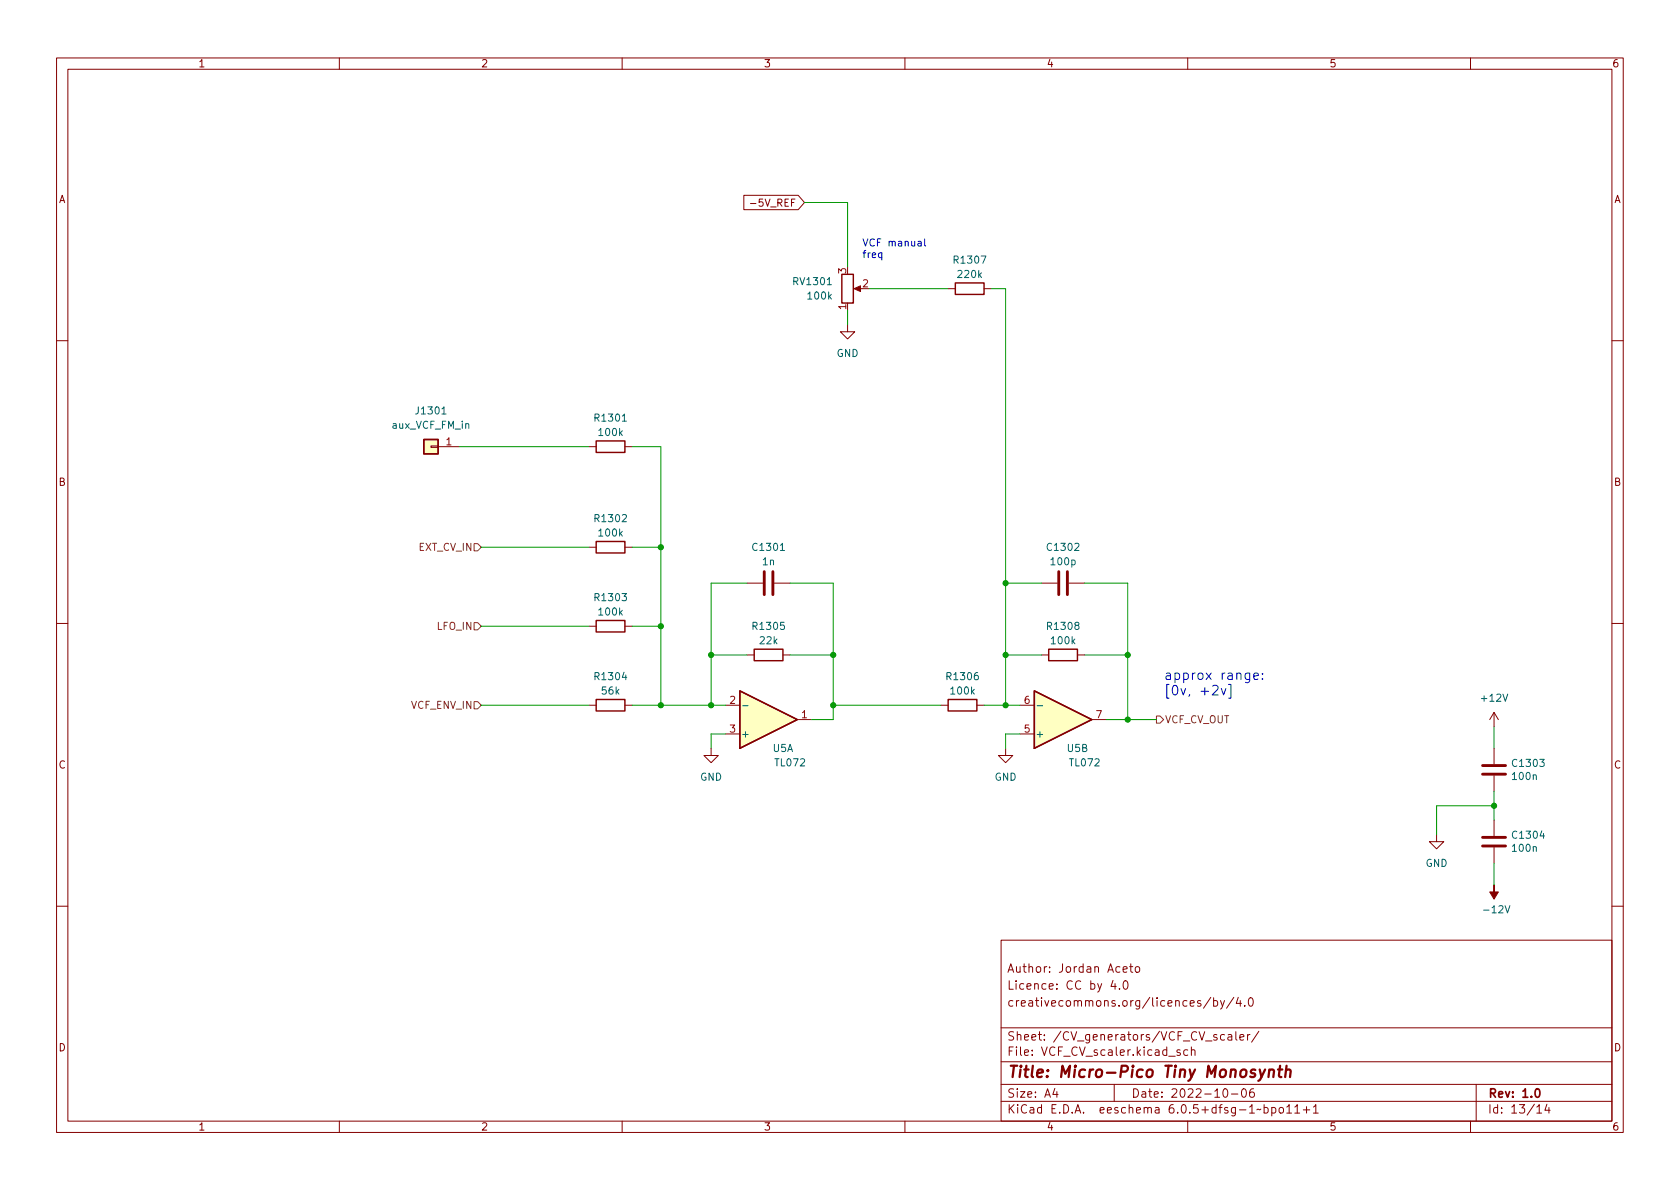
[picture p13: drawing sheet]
<svg xmlns="http://www.w3.org/2000/svg" width="297mm" height="210mm" viewBox="0 0 297 210" stroke-linecap="round" stroke-linejoin="round" font-family="sans-serif">
<defs><g id="words">
<text font-size="2.8" fill="#840000" x="178" y="190.6">Title: Micro-Pico Tiny Monosynth</text>
<g font-size="2.4" fill="#0000c2">
<text x="205.7" y="120.2">approx range:</text>
<text x="205.7" y="123">[0v, +2v]</text>
</g>
<g font-size="2.1" fill="#840000">
<text x="178" y="172">Author: Jordan Aceto</text>
<text x="178" y="178">creativecommons.org/licences/by/4.0</text>
<text x="178" y="175">Licence: CC by 4.0</text>
<text x="178" y="184">Sheet: /CV_generators/VCF_CV_scaler/</text>
<text x="178" y="186.7">File: VCF_CV_scaler.kicad_sch</text>
<text x="178" y="196.9">KiCad E.D.A. eeschema 6.0.5+dfsg-1~bpo11+1</text>
<text x="178" y="194.1">Size: A4</text>
<text x="200" y="194.1">Date: 2022-10-06</text>
<text x="263" y="194.1">Rev: 1.0</text>
<text x="263" y="196.9">Id: 13/14</text>
</g>
<g font-size="1.8" fill="#840000">
<text x="35" y="11.9">1</text>
<text x="85" y="11.9">2</text>
<text x="135" y="11.9">3</text>
<text x="185" y="11.9">4</text>
<text x="235" y="11.9">5</text>
<text x="285" y="11.9">6</text>
<text x="10.3" y="35.9">A</text>
<text x="285.3" y="35.9">A</text>
<text x="133.5" y="36.5">-5V_REF</text>
<text x="10.3" y="85.9">B</text>
<text x="285.3" y="85.9">B</text>
<text x="10.3" y="135.9">C</text>
<text x="285.3" y="135.9">C</text>
<text x="10.3" y="185.9">D</text>
<text x="285.3" y="185.9">D</text>
<text x="35" y="199.9">1</text>
<text x="85" y="199.9">2</text>
<text x="135" y="199.9">3</text>
<text x="185" y="199.9">4</text>
<text x="235" y="199.9">5</text>
<text x="285" y="199.9">6</text>
</g>
<g font-size="1.8" fill="#0000c2">
<text x="152.4" y="43.6">VCF manual</text>
<text x="152.4" y="45.6">freq</text>
</g>
<g font-size="1.8" fill="#006464">
<text x="168.8" y="46.6">R1307</text>
<text x="140.4" y="50.4">RV1301</text>
<text x="142.9" y="53">100k</text>
<text x="169.5" y="49.1">220k</text>
<text x="147.9" y="63.1">GND</text>
<text x="69.4" y="75.8">aux_VCF_FM_in</text>
<text x="73.7" y="73.3">J1301</text>
<text x="105.3" y="74.5">R1301</text>
<text x="106" y="77.1">100k</text>
<text x="105.3" y="92.3">R1302</text>
<text x="106" y="94.9">100k</text>
<text x="133.3" y="97.4">C1301</text>
<text x="134.9" y="99.9">1n</text>
<text x="185.4" y="97.4">C1302</text>
<text x="185.9" y="99.9">100p</text>
<text x="105.3" y="106.3">R1303</text>
<text x="106" y="108.8">100k</text>
<text x="133.3" y="111.4">R1305</text>
<text x="134.4" y="113.9">22k</text>
<text x="185.4" y="111.4">R1308</text>
<text x="186" y="113.9">100k</text>
<text x="105.3" y="120.3">R1304</text>
<text x="106.5" y="122.8">56k</text>
<text x="167.6" y="120.3">R1306</text>
<text x="168.2" y="122.8">100k</text>
<text x="262.1" y="124.1">+12V</text>
<text x="130.9" y="130.4">+</text>
<text x="183" y="130.4">+</text>
<text x="136.7" y="133">U5A</text>
<text x="137.1" y="135.5">TL072</text>
<text x="188.7" y="133">U5B</text>
<text x="189.2" y="135.5">TL072</text>
<text x="267.5" y="137.9">100n</text>
<text x="267.6" y="135.6">C1303</text>
<text x="123.8" y="138">GND</text>
<text x="175.8" y="138">GND</text>
<text x="267.6" y="148.3">C1304</text>
<text x="252" y="153.3">GND</text>
<text x="267.5" y="150.6">100n</text>
<text x="262.7" y="161.5">-12V</text>
</g>
<g font-size="1.8" fill="#a90000">
<text x="149.6" y="48.4" transform="rotate(-90 149.6 48.4)">3</text>
<text x="152.5" y="50.8">2</text>
<text x="149.6" y="54.7" transform="rotate(-90 149.6 54.7)">1</text>
<text x="78.9" y="78.7">1</text>
<text x="129" y="124.5">2</text>
<text x="181.1" y="124.5">6</text>
<text x="129" y="129.5">3</text>
<text x="141.7" y="127">1</text>
<text x="181.1" y="129.5">5</text>
<text x="193.8" y="127">7</text>
</g>
<g font-size="1.8" fill="#725600">
<text x="74" y="97.4">EXT_CV_IN</text>
<text x="77.3" y="111.4">LFO_IN</text>
<text x="72.7" y="125.3">VCF_ENV_IN</text>
<text x="205.9" y="127.9">VCF_CV_OUT</text>
</g>
</g></defs>
<g fill="none" stroke="#840000" stroke-width=".18">
<path d="M10 10.2h277v190.1h-277zM12 12.2h273v186.1h-273zM60 10.2v2M110 10.2v2M160 10.2v2M210 10.2v2M260 10.2v2M131.5 34.5h9.6l1.1 1.3-1.1 1.3h-9.6zM132.7 36h1M149.9 57.4v1.3h1.2l-1.2 1.2-1.3-1.2h1.3M151.4 51h1M167.6 51h1.3"/>
<path d="M174 51h1.3M10 60.2h2M76.2 78.9h1.3v.2h-1.3zM77.5 79h3.8M104.1 79h1.3M110.5 79h1.3M285 60.2h2M104.1 96.8h1.3M110.5 96.8h1.3M10 110.2h2M104.1 110.7h1.3M110.5 110.7h1.3"/>
<path d="M132.1 115.8h1.2M132.1 103.1h2.8M136.9 103.1h2.8M138.4 115.8h1.3M184.1 115.8h1.3M184.1 103.1h2.8M189 103.1h2.8M190.5 115.8h1.3M285 110.2h2M104.1 124.7h1.3M110.5 124.7h1.3M125.7 132.3v1.3h1.3l-1.3 1.3-1.2-1.3h1.2"/>
<path d="M128.3 124.7h2.5M128.3 129.8h2.5M141 127.2h2.5M166.4 124.7h1.2M172.7 124.7h1.3M177.8 132.3v1.3h1.3l-1.3 1.3-1.3-1.3h1.3M180.3 124.7h2.6M180.3 129.8h2.6M193 127.2h2.6M264.2 126l-.8 1.2M264.2 126v2.5M264.2 132.3v2.8"/>
<path d="M264.2 137.2v2.7M264.2 126l.7 1.2M254 147.6v1.2h1.3l-1.3 1.3-1.3-1.3h1.3M264.2 145v2.8M264.2 149.9v2.7M10 160.2h2M177 166.3h108v32h-108zM196.8 173.4l-.4 1h1M197.1 173.9v1M197.9 174.8v.1M198.6 171.4l.7-.1-.1-.3-.4-.1-.2 .2v.8h.6M198.8 173.5l.1-.1a.81 .81 0 0 1 .6 .7 .81 .81 0 0 1-.3 .8h-.1a.81 .81 0 0 1-.6-.6 .81 .81 0 0 1 .3-.8z"/>
<path d="M199.7 170.9h.6M199.9 170.4v1.3l.4 .2M200.9 171l.3-.1 .3 .3v.4l-.3 .3h-.3l-.2-.3v-.4zM214.1 176.4l-1.3 1.9M214.6 177l.4-.1 .3 .3v.4l-.2 .3h-.5M214.6 176.4v1.5M215.8 176.9l.3 1M216.5 176.9l-.5 1.4-.2 .1M218.1 176.4l-1.2 1.9M218.9 176.4l-.3 1h.9M219.3 176.9v1M220.1 177.8v.1"/>
<path d="M220.9 176.6l.2-.2a.81 .81 0 0 1 .6 .7 .81 .81 0 0 1-.3 .8h-.2a.81 .81 0 0 1-.3-1.3zM285 160.2h2M60 198.3v2M110 198.3v2M160 198.3v2M177 194.8h108M177 191.8h108M177 187.8h108M177 181.8h108M186.5 192.5l-.4 1h1M186.9 193v1M197 191.8v3"/>
<path d="M208.6 185.7l-.3-.1-.2 .2v.3l.5 .1v.4h-.5M210 198.3v2M210 185.7l-.4-.1-.3 .3v.4l.1 .3h.6M210.6 185.8l.3-.2 .3 .1 .1 .9M210.6 185.1v1.5M216.4 192.6l.2-.1a.81 .81 0 0 1 .6 .7 .81 .81 0 0 1-.3 .8h-.2a.81 .81 0 0 1-.6-.6 .81 .81 0 0 1 .3-.8zM216.5 183l-.4-.1-.3 .3v.4l.1 .3h.6M217.1 183h.6l.1 .9M217.7 193.5h1.2M217.8 183.3l-.5 .1a.29 .29 0 0 0-.2 .2 .29 .29 0 0 0 .2 .3h.5M218.5 182.4v1.3l.2 .2M219.2 183.4l.7-.1v-.3l-.5-.1-.2 .2 .1 .8h.6"/>
<path d="M219.7 192.6l.2-.1a.81 .81 0 0 1 .5 .7 .81 .81 0 0 1-.3 .8h-.1a.81 .81 0 0 1-.6-.6 .81 .81 0 0 1 .3-.8zM220.6 182.9v1M221 182.9l-.3 .1-.1 .2M221.6 192.5a.59 .59 0 0 0-.7 .7v.5l.2 .3h.4l.2-.1 .1-.5-.2-.2-.4-.1-.3 .3M222.6 182.4l-1.3 1.9M223.5 195.9l.4-.1 .3 .3v.4l-.1 .3h-.6M223.5 195.3v1.5M224.9 195.9l.4-.1 .3 .3v.4l-.2 .3h-.5M224.9 195.8v1.5M226.3 195.9l.3-.1 .3 .3v.4l-.3 .3h-.3l-.2-.3v-.4zM227.5 195.8l.4-.5v1.5M227.5 196.8h.9"/>
<path d="M228.9 195.8l.5-.5v1.5M228.9 196.8h.9M230.4 196.3h1.2M231 195.7v1.1M232.2 195.8l.4-.5v1.5M232.2 196.8h.9M260 198.3v2M261 191.8v6.5M271.7 195.8l.5-.5v1.5M271.7 196.8h.9M273.5 195.3l-.4 1h1M273.9 195.8v1"/>
</g>
<path d="M271.6 192.6l.2-.1a.82 .82 0 0 1 .6 .7 .82 .82 0 0 1-.3 .8h-.2a.81 .81 0 0 1-.6-.6 .81 .81 0 0 1 .3-.8z" fill="none" stroke="#840000" stroke-width=".3"/>
<path d="M222.7 189.1l.3 1.4M223.7 189.1l-.9 1.8-.3 .2M224.4 189.3a.49 .49 0 0 1 .9 .1l-.2 1.1M224.4 189.1l-.1 1.4M226 189.1h.7M226.3 188.5l-.2 1.7 .1 .2 .4 .1M227.4 189.3a.49 .49 0 0 1 .8 .1l-.1 1.1M227.5 188.5l-.3 2" fill="none" stroke="#840000" stroke-width=".4"/>
<path d="M148.8 48.5h2.1v5.1h-2.1zM168.9 50h5.1v2.1h-5.1zM74.9 77.7h2.6v2.6h-2.6zM105.4 78h5.1v2h-5.1zM105.4 95.8h5.1v2h-5.1zM105.4 109.7h5.1v2.1h-5.1zM133.3 114.8h5.1v2h-5.1zM185.4 114.8h5.1v2h-5.1zM105.4 123.7h5.1v2h-5.1zM130.8 122.2l10.2 5-10.2 5.1zM167.6 123.7h5.1v2h-5.1zM182.9 122.2l10.1 5-10.1 5.1z" fill="none" stroke="#840000" stroke-width=".25"/>
<g fill="#ffffc2" stroke="#ffffc2" stroke-width=".18">
<path d="M130.8 122.2l10.2 5-10.2 5.1z"/>
<path d="M182.9 122.2l10.1 5-10.1 5.1z"/>
<path d="M74.9 77.7h2.6v2.6h-2.6z"/>
</g>
<path d="M78.1 73.2h.8M131.3 124.8h1M183.4 124.8h1" fill="none" stroke="#006464" stroke-width=".18"/>
<path d="M135.1 101.1v4.1M136.7 101.1v4.1M187.2 101.1v4.1M188.7 101.1v4.1M262.1 136.9h4.1M262.1 135.4h4.1M262.1 149.6h4.1M262.1 148.1h4.1" fill="none" stroke="#840000" stroke-width=".51"/>
<g fill="#840000" stroke="#840000" stroke-width=".18">
<path d="M264.2 156.5v1.2h.7l-.7 1.3-.8-1.3h.8z"/>
<path d="M151 51l1.1-.5v1.1z"/>
</g>
<path d="M83.8 96.1h.7l.6 .7-.6 .6h-.7zM83.8 110.1h.7l.6 .6-.6 .7h-.7zM83.8 124.1h.7l.6 .6-.6 .6h-.7zM204.5 126.6h.6l.6 .6-.6 .7h-.6z" fill="none" stroke="#725600" stroke-width=".18"/>
<path d="M162.3 42.7h.5l.1 .8M162.9 43h-.4l-.2 .2 .2 .3h.4M163.5 42.2v1.1l.2 .2M221.7 119.6l.8-.2-.1-.3-.5-.1-.2 .3 .1 .8h.6M223.2 120v.2M223.2 119.1v.2M215.9 121.8l.4 1.1 .4-1.1M217.2 121h.4v2.5h-.4" fill="none" stroke="#0000c2" stroke-width=".18"/>
<g fill="none" stroke="#009600" stroke-width=".18">
<path d="M142.2 35.8h7.7v11.4M149.9 54.9v2.5M153.7 51h13.9M175.3 51h2.5v73.7M81.3 79h22.8M111.8 79h5v45.7M85.1 96.8h19M111.8 96.8h5M85.1 110.7h19M111.8 110.7h5M125.7 115.8h6.4M132.1 103.1h-6.4v21.6"/>
<path d="M139.7 103.1h7.6v24.1h-3.8M139.7 115.8h7.6M177.8 103.1h6.3M177.8 115.8h6.3M191.8 103.1h7.6v24.1M191.8 115.8h7.6M85.1 124.7h19M111.8 124.7h16.5M128.3 129.8h-2.6v2.5M147.3 124.7h19.1M174 124.7h6.3M180.3 129.8h-2.5v2.5"/>
<path d="M195.6 127.2h8.9M264.2 128.5v3.8M264.2 139.9v5.1M264.2 142.5h-10.2v5.1M264.2 152.6v3.9"/>
</g>
<g fill="#009600" stroke="#009600" stroke-width=".18">
<circle cx="116.8" cy="110.7" r=".46"/>
<circle cx="116.8" cy="124.7" r=".46"/>
<circle cx="116.8" cy="96.8" r=".46"/>
<circle cx="125.7" cy="124.7" r=".46"/>
<circle cx="125.7" cy="115.8" r=".46"/>
<circle cx="177.8" cy="115.8" r=".46"/>
<circle cx="199.4" cy="127.2" r=".46"/>
<circle cx="199.4" cy="115.8" r=".46"/>
<circle cx="264.2" cy="142.5" r=".46"/>
<circle cx="147.3" cy="115.8" r=".46"/>
<circle cx="147.3" cy="124.7" r=".46"/>
<circle cx="177.8" cy="103.1" r=".46"/>
<circle cx="177.8" cy="124.7" r=".46"/>
</g>
<use href="#words"/>
</svg>
